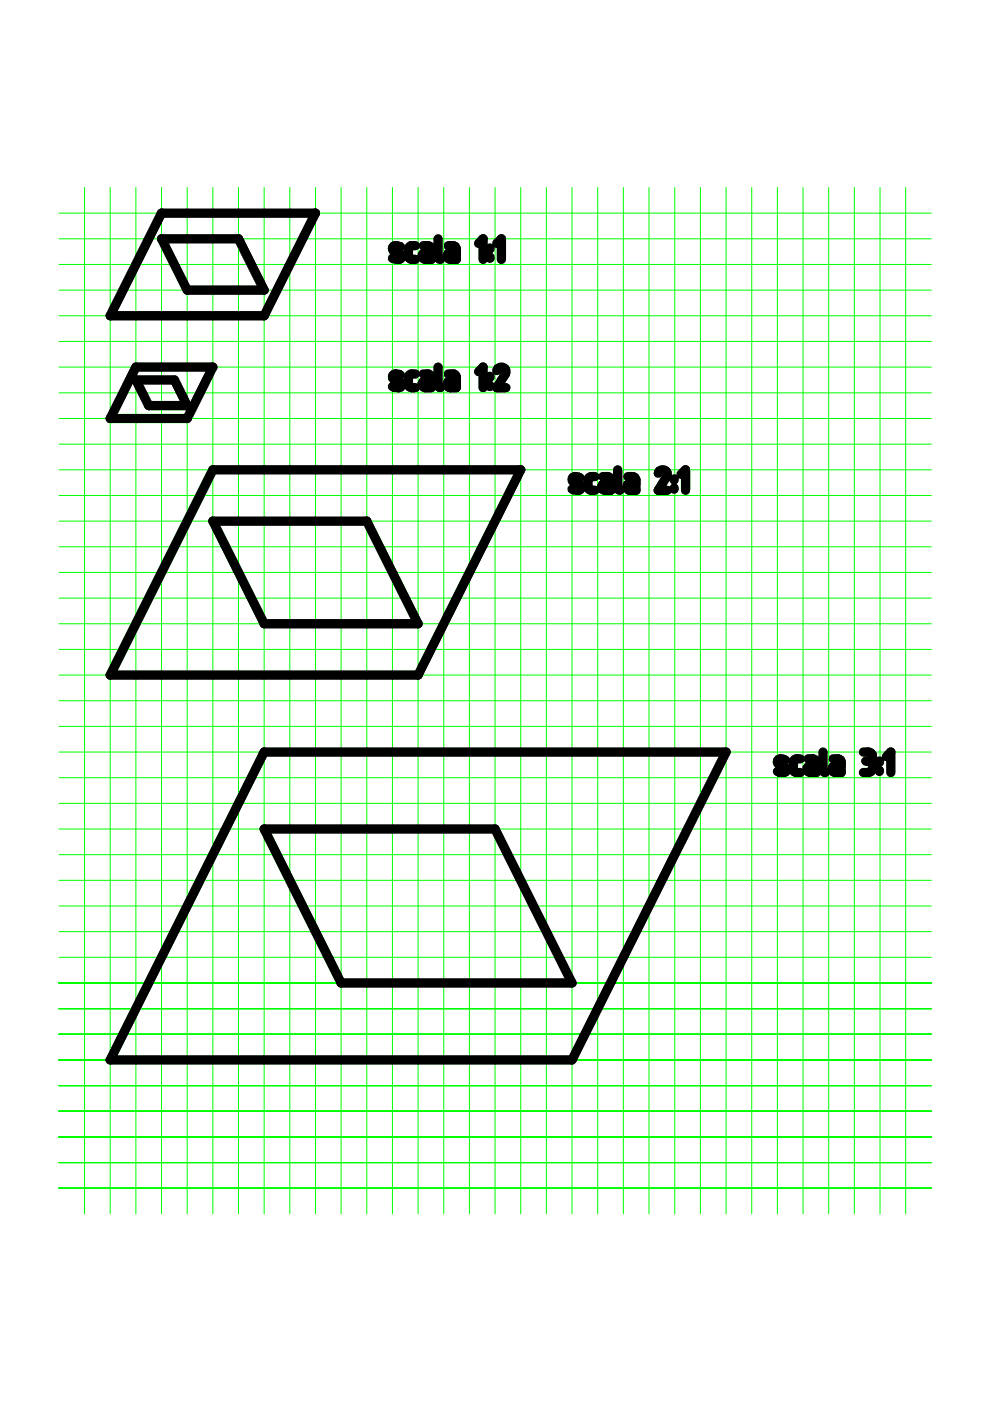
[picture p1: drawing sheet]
<svg xmlns="http://www.w3.org/2000/svg" width="210mm" height="297mm" viewBox="0 0 210 297" stroke-linecap="round" stroke-linejoin="round" font-family="sans-serif">
<g fill="none" stroke="#0f0" stroke-width=".21">
<path d="M17.9 39.8v217.6M23.4 39.8v217.6M28.8 39.8v217.6M34.2 39.8v217.6M39.7 39.8v217.6M45.1 39.8v217.6M50.6 39.8v217.6M56 39.8v217.6M61.4 39.8v217.6M66.9 39.8v217.6M72.3 39.8v217.6M77.8 39.8v217.6"/>
<path d="M83.2 39.8v217.6M88.6 39.8v217.6M94.1 39.8v217.6M99.5 39.8v217.6M105 39.8v217.6M110.4 39.8v217.6M115.8 39.8v217.6M121.3 39.8v217.6M126.7 39.8v217.6M132.2 39.8v217.6M137.6 39.8v217.6M143.1 39.8v217.6"/>
<path d="M148.5 39.8v217.6M153.9 39.8v217.6M159.4 39.8v217.6M164.8 39.8v217.6M170.3 39.8v217.6M175.7 39.8v217.6M181.1 39.8v217.6M186.6 39.8v217.6M192 39.8v217.6M12.5 45.2h185M12.5 50.6h185M12.5 56.1h185"/>
<path d="M12.5 61.5h185M12.5 67h185M12.5 72.4h185M12.5 77.8h185M12.5 83.3h185M12.5 88.7h185M12.5 94.2h185M12.5 99.6h185M12.5 105.1h185M12.5 110.5h185M12.5 115.9h185M12.5 121.4h185"/>
<path d="M12.5 126.8h185M12.5 132.2h185M12.5 137.7h185M12.5 143.1h185M12.5 148.6h185M12.5 154h185M12.5 159.4h185M12.5 164.9h185M12.5 170.3h185M12.5 175.8h185M12.5 181.2h185M12.5 186.6h185"/>
<path d="M12.5 192.1h185M12.5 197.5h185M12.5 203h185M12.5 208.4h185M12.5 213.8h185M12.5 219.3h185M12.5 224.7h185M12.5 230.2h185M12.5 235.6h185M12.5 241h185M12.5 246.5h185M12.5 251.9h185"/>
</g>
<g fill="none" stroke="#000" stroke-width="2">
<path d="M34.2 45.2h32.7l-10.9 21.8h-32.6zM34.2 50.6h16.4l5.4 10.9h-16.3zM84.9 52.3l-.7-.2h-.6l-.3 .3-.1 .4 .3 .4 1.5 .8 .2 .4-.2 .4-.4 .2-1.4-.2M88.1 52.1h-1l-.3 .2-.2 .4v1.7l.1 .3 .5 .3h.9M89.7 52.1h1.1l.5 .3 .1 .4v2.2h-1.3l-.4-.2-.2-.6 .3-.5 .4-.2h1.2M92.9 50.6v3.9l.1 .4 .4 .1M95.1 52.1l1.3 .1 .4 .5v2.3l-1.7-.1-.3-.5 .1-.4 .2-.3 .4-.2h1.3M101.5 51.6l.9-1v4.4M103.9 52.6v.2M103.9 54.5v.3M105.3 51.6l1-1v4.4M28.8 77.8h16.3l-5.4 10.9h-16.3z"/>
<path d="M84.9 79.5l-.7-.2h-.6l-.3 .3-.1 .4 .3 .4 1.5 .8 .2 .4-.2 .4-.4 .2-1.4-.2M88.1 79.3h-1l-.3 .2-.2 .4v1.7l.1 .3 .5 .3h.9M89.7 79.3h1.2l.4 .3 .1 .4v2.2h-1.3l-.4-.2-.2-.6 .3-.5 1.6-.1M92.9 77.8v3.9l.1 .4 .4 .1M95.1 79.3h1.1l.4 .3 .2 .3v2.3h-1.4l-.4-.2-.2-.7 .3-.4 1.7-.1M101.5 78.8l.9-1v4.4M103.9 79.8v.2M105.3 78.6l.4-.5 .4-.2h.5l.5 .4 .2 .4-.1 .5-1.9 3h2M28.8 80.6h8.2l2.7 5.4h-8.2zM45.1 99.6h65.3l-21.8 43.5h-65.2zM103.9 81.7v.3M131 99.6v3.9l.1 .3 .3 .1"/>
<path d="M45.1 110.5h32.7l10.8 21.7h-32.6zM123 101.3l-1.2-.3-.4 .3-.1 .4 .2 .5 1.6 .8 .1 .4-.1 .4-.8 .1-1-.2M126.1 101l-.9 .1-.4 .2-.1 .4 .1 1.9 .5 .3h.8M127.8 101l1.2 .1 .3 .2 .2 .4v2.2l-1.6-.1-.3-.5 .3-.7 1.6-.1M133.1 101h1.1l.5 .4 .1 2.5h-1.3l-.4-.2-.2-.6 .3-.5 1.6-.1M139.6 100.3l.3-.5 .4-.2 .5 .1 .6 .4v.8l-1.8 3h1.9M142.9 101.5v.3M142.9 103.5v.2M144.4 100.6l1-1v4.3M56 159.4h97.9l-32.6 65.3h-97.9zM174.5 159.4v4l.5 .4M183.1 159.4l1.3 .1 .5 .4 .1 .3-.1 .6-.3 .4-.6 .2"/>
<path d="M56 175.8h49l16.3 32.6h-49zM166.5 161.1l-1.3-.2-.3 .3-.1 .4 .3 .4 1.5 .8 .2 .5-.2 .3-.3 .2h-.5l-1-.2M169.7 160.9h-1l-.5 .6v1.7l.1 .3 .5 .3h.9M171.3 160.9h1.3l.2 .2 .2 .4v2.3h-1.3l-.3-.2-.3-.4 .2-.7 .4-.2h1.3M176.7 160.9h1.2l.5 .6v2.3h-1.4l-.3-.2-.3-.4 .3-.7 .3-.2h1.4M183.6 161.4h.4M184 161.4l.6 .1 .3 .5 .1 1.2-.6 .5-1.3 .1M186.5 161.4v.2M186.5 163.3v.3M187.9 160.4l1-1v4.4"/>
</g>
</svg>
